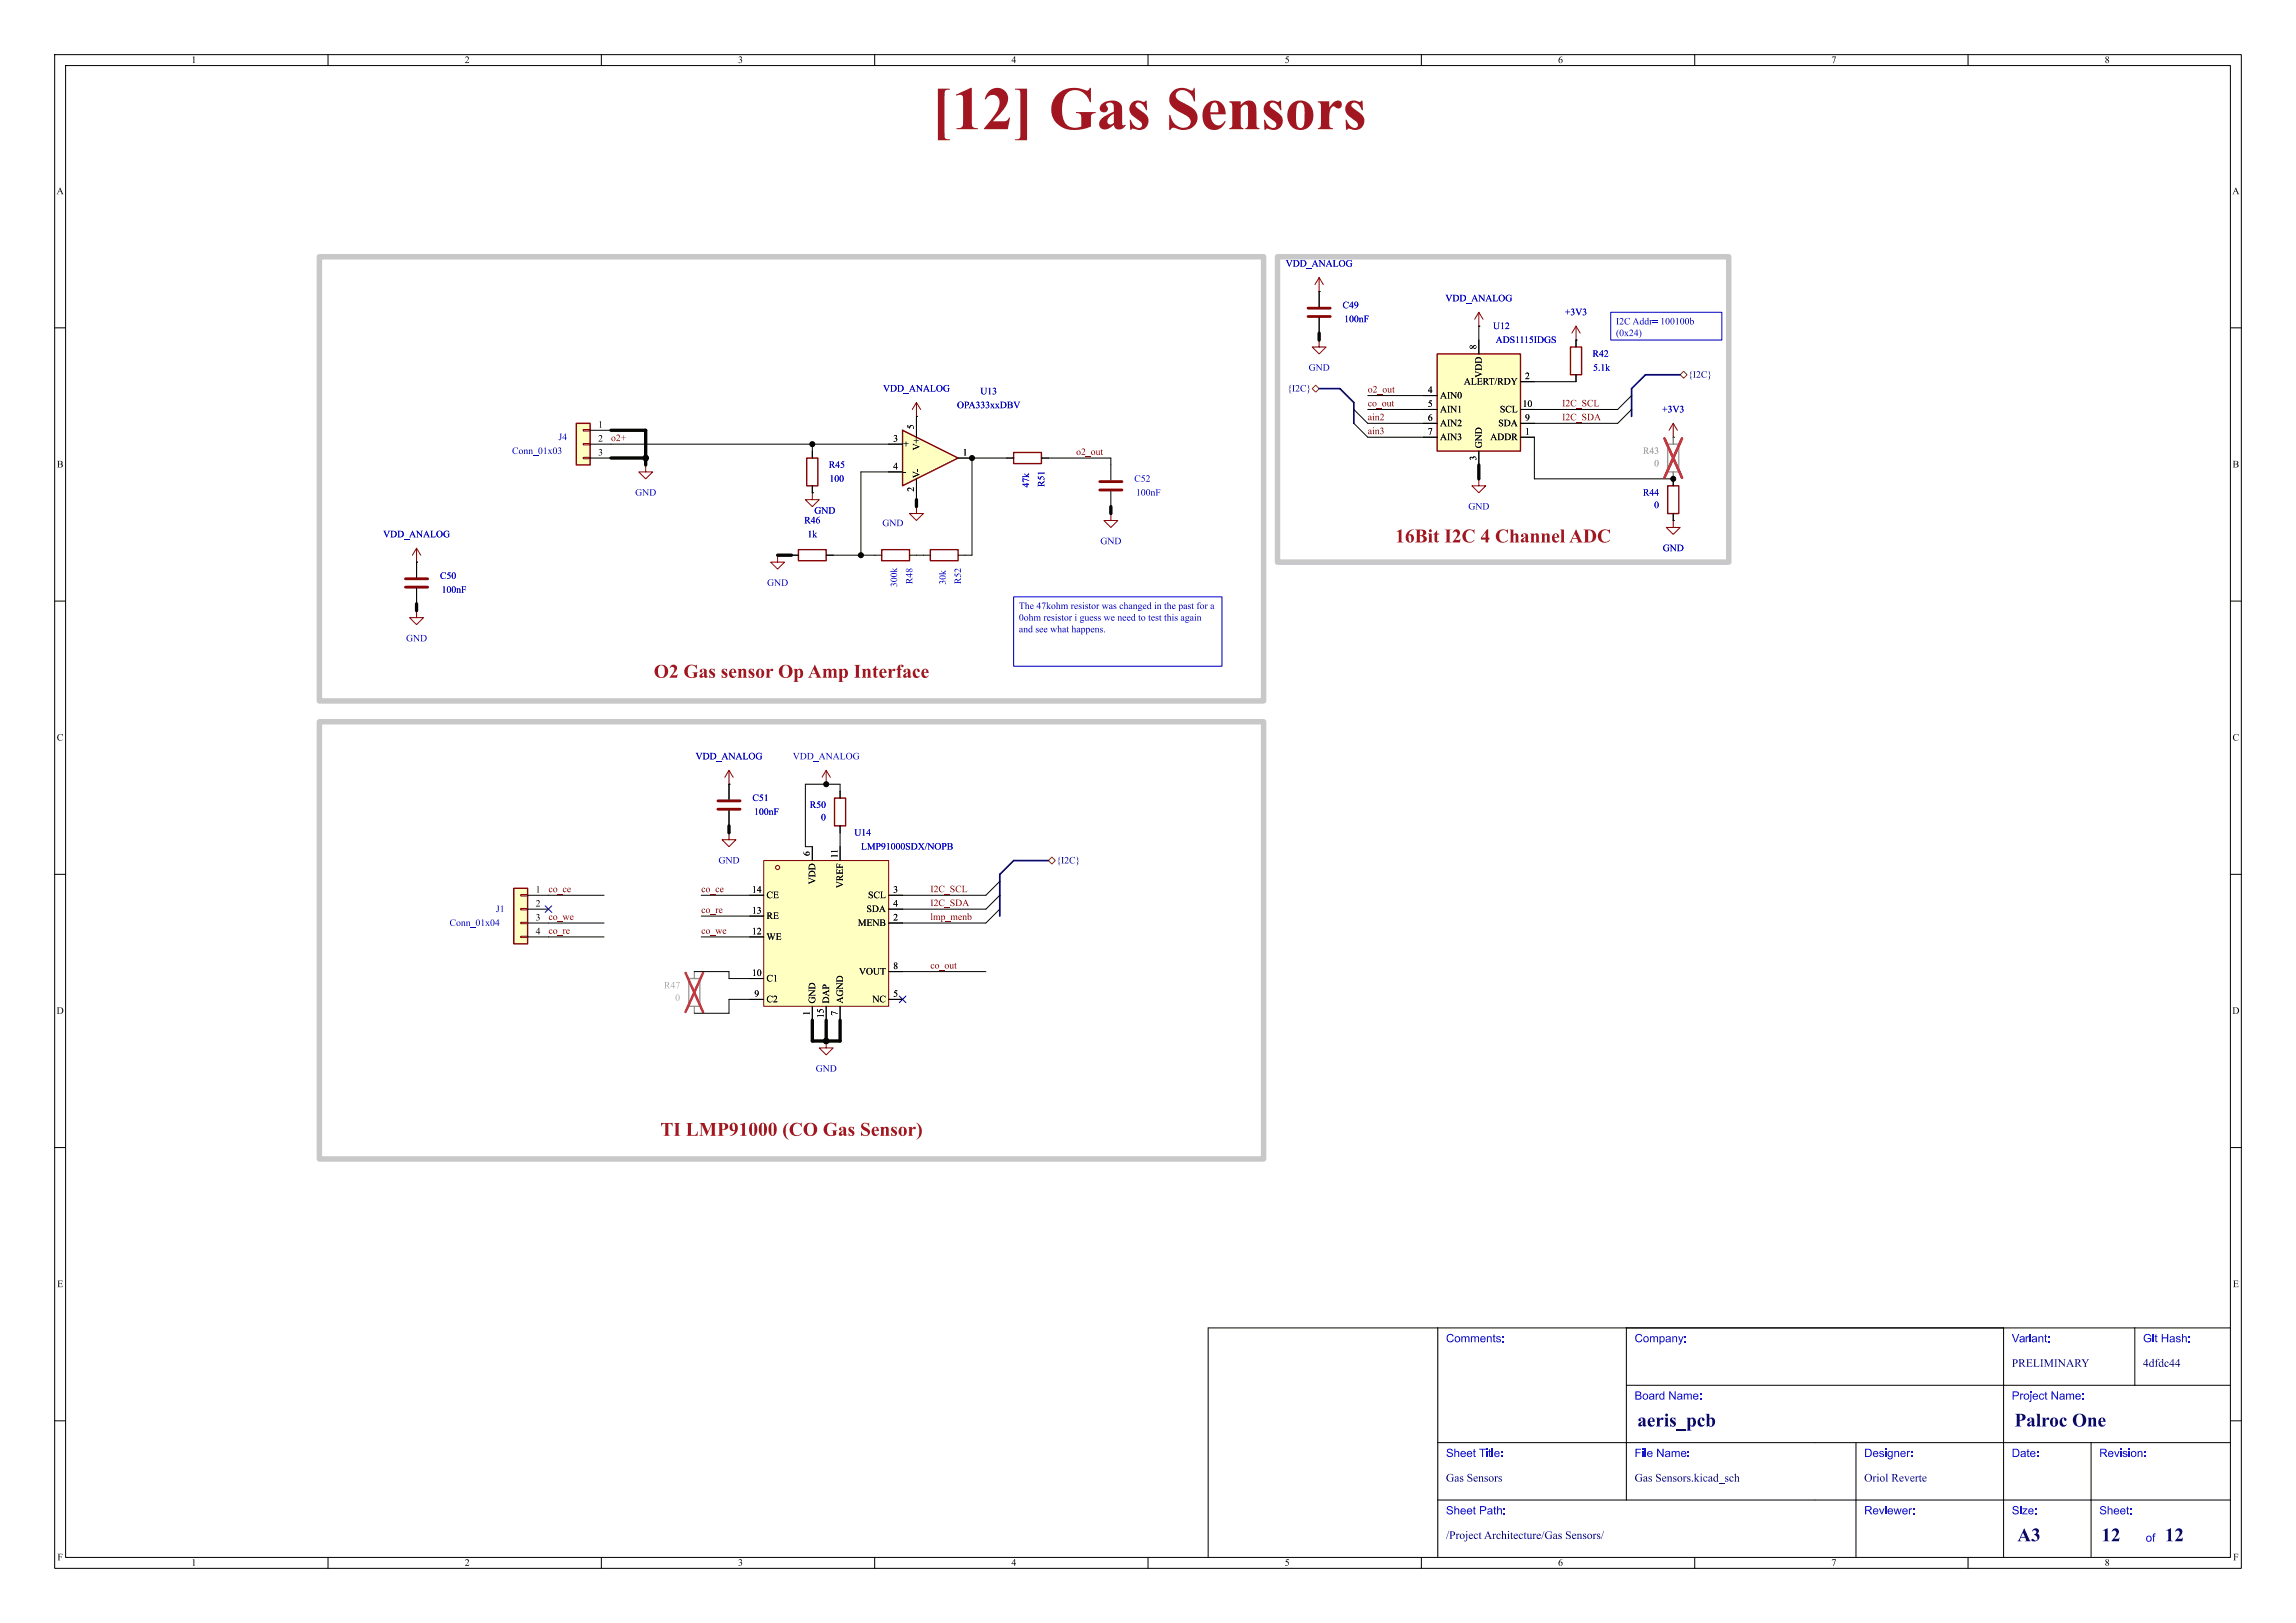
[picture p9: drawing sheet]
<svg xmlns="http://www.w3.org/2000/svg" width="420mm" height="297mm" viewBox="0 0 420 297" stroke-linecap="round" stroke-linejoin="round" font-family="sans-serif">
<defs><g id="words">
<text font-size="11.1" fill="#a21622" x="170.4" y="26.5">[12]GasSensors</text>
<g font-size="3.5" fill="#a21622">
<text x="255.2" y="99.7">16BitI2C 4 ChannelADC</text>
<text x="119.6" y="124.5">O2 GassensorOp AmpInterface</text>
<text x="120.8" y="208.3">TI LMP91000(CO GasSensor)</text>
</g>
<g font-size="3.5" fill="#00007f">
<text x="299.5" y="261.9">aeris_pcb</text>
<text x="368.5" y="261.9">PalrocOne</text>
<text x="369" y="282.9">A3</text>
<text x="384.4" y="282.9">12</text>
<text x="396" y="282.9">12</text>
</g>
<g font-size="2.1" fill="#00f">
<text x="264.5" y="246.2">Comments:</text>
<text x="299" y="246.2">Company:</text>
<text x="368" y="246.2">Variant:</text>
<text x="392" y="246.2">Git Hash:</text>
<text x="299" y="256.7">Board Name:</text>
<text x="368" y="256.7">Project Name:</text>
<text x="264.5" y="267.2">Sheet Title:</text>
<text x="299" y="267.2">File Name:</text>
<text x="341" y="267.2">Designer:</text>
<text x="368" y="267.2">Date:</text>
<text x="384" y="267.2">Revision:</text>
<text x="264.5" y="277.7">Sheet Path:</text>
<text x="341" y="277.7">Reviewer:</text>
<text x="368" y="277.7">Size:</text>
<text x="384" y="277.7">Sheet:</text>
<text x="392.5" y="282.7">of</text>
</g>
<g font-size="2.1" fill="#00007f">
<text x="368" y="250.7">PRELIMINARY</text>
<text x="392" y="250.7">4dfdc44</text>
<text x="264.5" y="271.7">GasSensors</text>
<text x="299" y="271.7">GasSensors.kicad_sch</text>
<text x="341" y="271.7">Oriol Reverte</text>
<text x="264.5" y="282.2">/ProjectArchitecture/GasSensors/</text>
</g>
<g font-size="1.8">
<text x="35" y="12">1</text>
<text x="85" y="12">2</text>
<text x="135" y="12">3</text>
<text x="185" y="12">4</text>
<text x="235" y="12">5</text>
<text x="285" y="12">6</text>
<text x="335" y="12">7</text>
<text x="385" y="12">8</text>
<text x="10.3" y="36">A</text>
<text x="408.3" y="36">A</text>
<text x="270.3" y="63.9" transform="rotate(-90 270.3 63.9)">8</text>
<text x="267.8" y="70.8">ALERT/RDY</text>
<text x="271.5" y="69.1" transform="rotate(-90 271.5 69.1)">VDD</text>
<text x="279" y="69.6">2</text>
<text x="261.2" y="72.1">4</text>
<text x="261.2" y="74.7">5</text>
<text x="261.2" y="77.2">6</text>
<text x="263.4" y="73.4">AIN0</text>
<text x="263.4" y="75.9">AIN1</text>
<text x="274.4" y="75.9">SCL</text>
<text x="278.5" y="74.7">10</text>
<text x="279" y="77.2">9</text>
<text x="109.4" y="78.5">1</text>
<text x="109.4" y="81">2</text>
<text x="109.4" y="83.6">3</text>
<text x="163.4" y="81">3</text>
<text x="165.2" y="82.3">+</text>
<text x="167.4" y="78.5" transform="rotate(-90 167.4 78.5)">5</text>
<text x="168.6" y="82.4" transform="rotate(-90 168.6 82.4)">V+</text>
<text x="176.1" y="83.6">1</text>
<text x="261.2" y="79.8">7</text>
<text x="263.4" y="78.5">AIN2</text>
<text x="263.4" y="81">AIN3</text>
<text x="271.5" y="82" transform="rotate(-90 271.5 82)">GND</text>
<text x="272.6" y="81">ADDR</text>
<text x="274.1" y="78.5">SDA</text>
<text x="279" y="79.8">1</text>
<text x="10.4" y="86">B</text>
<text x="163.4" y="86.1">4</text>
<text x="165.2" y="87.3">-</text>
<text x="167.4" y="90" transform="rotate(-90 167.4 90)">2</text>
<text x="168.6" y="87.5" transform="rotate(-90 168.6 87.5)">V-</text>
<text x="270.3" y="84.3" transform="rotate(-90 270.3 84.3)">3</text>
<text x="408.4" y="86">B</text>
<text x="10.4" y="136">C</text>
<text x="408.4" y="136">C</text>
<text x="148.3" y="156.7" transform="rotate(-90 148.3 156.7)">6</text>
<text x="149.6" y="161.8" transform="rotate(-90 149.6 161.8)">VDD</text>
<text x="153.4" y="157.1" transform="rotate(-90 153.4 157.1)">11</text>
<text x="98" y="163.6">1</text>
<text x="98" y="166.1">2</text>
<text x="137.5" y="163.6">14</text>
<text x="137.5" y="167.4">13</text>
<text x="140.2" y="164.8">CE</text>
<text x="154.7" y="162.5" transform="rotate(-90 154.7 162.5)">VREF</text>
<text x="158.5" y="167.4">SDA</text>
<text x="158.8" y="164.8">SCL</text>
<text x="163.4" y="163.6">3</text>
<text x="163.4" y="166.1">4</text>
<text x="98" y="168.7">3</text>
<text x="98" y="171.2">4</text>
<text x="137.5" y="171.2">12</text>
<text x="140.2" y="168.6">RE</text>
<text x="140.2" y="172.4">WE</text>
<text x="156.9" y="169.9">MENB</text>
<text x="163.4" y="168.7">2</text>
<text x="137.5" y="178.8">10</text>
<text x="157.1" y="178.8">VOUT</text>
<text x="163.4" y="177.5">8</text>
<text x="138" y="182.6">9</text>
<text x="140.2" y="180.1">C1</text>
<text x="140.2" y="183.9">C2</text>
<text x="148.3" y="185.9" transform="rotate(-90 148.3 185.9)">1</text>
<text x="149.6" y="183.6" transform="rotate(-90 149.6 183.6)">GND</text>
<text x="152.1" y="183.6" transform="rotate(-90 152.1 183.6)">DAP</text>
<text x="153.4" y="185.9" transform="rotate(-90 153.4 185.9)">7</text>
<text x="154.7" y="183.6" transform="rotate(-90 154.7 183.6)">AGND</text>
<text x="159.6" y="183.9">NC</text>
<text x="163.4" y="182.6">5</text>
<text x="10.3" y="186">D</text>
<text x="150.9" y="186.3" transform="rotate(-90 150.9 186.3)">15</text>
<text x="408.3" y="186">D</text>
<text x="10.4" y="236">E</text>
<text x="408.4" y="236">E</text>
<text x="10.5" y="286">F</text>
<text x="35" y="287">1</text>
<text x="85" y="287">2</text>
<text x="135" y="287">3</text>
<text x="185" y="287">4</text>
<text x="235" y="287">5</text>
<text x="285" y="287">6</text>
<text x="335" y="287">7</text>
<text x="385" y="287">8</text>
<text x="408.5" y="286">F</text>
</g>
<g font-size="1.8" fill="#0000c2">
<text x="235.2" y="49.2">VDD_ANALOG</text>
<text x="245.6" y="56.9">C49</text>
<text x="245.9" y="59.4">100nF</text>
<text x="264.4" y="55.6">VDD_ANALOG</text>
<text x="286.3" y="58.1">+3V3</text>
<text x="273.1" y="60.7">U12</text>
<text x="273.6" y="63.2">ADS1115IDGS</text>
<text x="291.3" y="65.8">R42</text>
<text x="295.6" y="60.1">I2C Addr= 100100b</text>
<text x="295.6" y="62.2">(0x24)</text>
<text x="239.4" y="68.3">GND</text>
<text x="291.4" y="68.3">5.1k</text>
<text x="161.5" y="72.1">VDD_ANALOG</text>
<text x="175.1" y="75.2">OPA333xxDBV</text>
<text x="179.3" y="72.6">U13</text>
<text x="304" y="75.9">+3V3</text>
<text x="93.7" y="83.5">Conn_01x03</text>
<text x="102.2" y="81">J4</text>
<text x="151.6" y="86.1">R45</text>
<text x="151.7" y="88.6">100</text>
<text x="188.7" y="89.2" transform="rotate(-90 188.7 89.2)">47k</text>
<text x="191.5" y="89.1" transform="rotate(-90 191.5 89.1)">R51</text>
<text x="207.5" y="88.6">C52</text>
<text x="116.2" y="91.2">GND</text>
<text x="149" y="94.5">GND</text>
<text x="207.8" y="91.2">100nF</text>
<text x="268.6" y="93.7">GND</text>
<text x="300.5" y="91.2">R44</text>
<text x="302.6" y="93.4">0</text>
<text x="70.1" y="98.8">VDD_ANALOG</text>
<text x="147.1" y="96.2">R46</text>
<text x="147.7" y="98.8">1k</text>
<text x="161.4" y="96.7">GND</text>
<text x="201.3" y="100">GND</text>
<text x="304.1" y="101.3">GND</text>
<text x="80.5" y="106.4">C50</text>
<text x="140.3" y="107.7">GND</text>
<text x="164.6" y="107.4" transform="rotate(-90 164.6 107.4)">300k</text>
<text x="167.4" y="106.9" transform="rotate(-90 167.4 106.9)">R48</text>
<text x="173.5" y="107" transform="rotate(-90 173.5 107)">30k</text>
<text x="176.2" y="106.9" transform="rotate(-90 176.2 106.9)">R52</text>
<text x="80.8" y="108.9">100nF</text>
<text x="186.4" y="112.1">The47kohmresistorwaschangedin thepastfor a</text>
<text x="74.3" y="117.8">GND</text>
<text x="186.4" y="114.3">0ohmresistori guessweneedto testthisagain</text>
<text x="186.4" y="116.4">andseewhathappens.</text>
<text x="127.2" y="139.4">VDD_ANALOG</text>
<text x="145" y="139.4">VDD_ANALOG</text>
<text x="137.6" y="147">C51</text>
<text x="137.9" y="149.6">100nF</text>
<text x="148.1" y="148.3">R50</text>
<text x="150.2" y="150.6">0</text>
<text x="156.3" y="153.4">U14</text>
<text x="157.5" y="155.9">LMP91000SDX/NOPB</text>
<text x="131.4" y="158.5">GND</text>
<text x="90.7" y="167.4">J1</text>
<text x="82.2" y="169.9">Conn_01x04</text>
<text x="149.2" y="196.6">GND</text>
</g>
<g font-size="1.8" fill="#000084">
<text x="308.8" y="69.6">{I2C}</text>
<text x="235.5" y="72.1">{I2C}</text>
<text x="193.2" y="158.5">{I2C}</text>
</g>
<g font-size="1.8" fill="#840000">
<text x="250.2" y="77.1">ain2</text>
<text x="250.2" y="72">o2_out</text>
<text x="250.2" y="74.6">co_out</text>
<text x="285.8" y="77.1">I2C_SDA</text>
<text x="285.8" y="74.6">I2C_SCL</text>
<text x="111.8" y="80.9">o2+</text>
<text x="196.8" y="83.5">o2_out</text>
<text x="250.2" y="79.7">ain3</text>
<text x="100.3" y="163.5">co_ce</text>
<text x="128.3" y="163.5">co_ce</text>
<text x="128.3" y="167.3">co_re</text>
<text x="170.2" y="166">I2C_SDA</text>
<text x="170.2" y="163.5">I2C_SCL</text>
<text x="100.3" y="168.6">co_we</text>
<text x="100.3" y="171.1">co_re</text>
<text x="128.3" y="171.1">co_we</text>
<text x="170.2" y="168.6">lmp_menb</text>
<text x="170.2" y="177.5">co_out</text>
</g>
<g font-size="1.8" fill="#abaaa8">
<text x="300.5" y="83.5">R43</text>
<text x="302.6" y="85.8">0</text>
<text x="121.5" y="181.3">R47</text>
<text x="123.5" y="183.6">0</text>
</g>
</g></defs>
<g fill="none" stroke="#000" stroke-width=".18">
<path d="M10 10h400v277h-400zM12 12h396v273h-396zM60 10v2M110 10v2M160 10v2M210 10v2M260 10v2M310 10v2M360 10v2M10 60h2M408 60h2M10 110h2"/>
<path d="M408 110h2M10 160h2M408 160h2M10 210h2M408 210h2M263 243v42M297.5 253.5h110.5M297.5 243v31.5M366.5 243v42M390.5 243v10.5M408 243h-187v42M10 260h2"/>
<path d="M263 274.5h145M263 264h145M339.5 264v21M382.5 264v21M408 260h2M60 285v2M110 285v2M160 285v2M210 285v2M260 285v2M310 285v2M360 285v2"/>
</g>
<path d="M165.1 78.7l10.2 5.1-10.2 5.1z" fill="#ffffc2"/>
<path d="M165.1 78.7l10.2 5.1-10.2 5.1z" fill="none" stroke="#840000" stroke-width=".25"/>
<path d="M167.6 76.2v3.8M162.6 81.3h2.5M162.6 86.4h2.5M167.6 87.6v3.8M175.3 83.8h2.5M306.1 95.3h.1" fill="none" stroke="#000" stroke-width=".18"/>
<path d="M306.1 95.3v1.2h1.2l-1.2 1.3-1.3-1.3h1.3" fill="none" stroke="#840000" stroke-width=".18"/>
<path d="M139.7 157.5h22.9v26.7h-22.9z" fill="#ffffc2"/>
<g fill="none" stroke="#840000" stroke-width=".18">
<path d="M203.2 94v1.3h1.3l-1.3 1.2-1.3-1.2h1.3M133.3 141l-.7 1.2M133.3 141l.8 1.2M133.3 141v2.5M139.7 157.5h22.9v26.7h-22.9zM151.1 141l-.7 1.2M151.1 141l.8 1.2M151.1 141v2.5"/>
<circle cx="142.2" cy="158.8" r=".38"/>
</g>
<g fill="none" stroke="#000" stroke-width=".18">
<path d="M184.1 83.8h1.3M190.5 83.8h1.3M203.2 94h.1M133.3 143.5h.1M148.6 154.9v2.6M151.1 143.5h.1M153.7 144.8v1.3M153.7 151.1v1.3M162.6 163.8h2.5M162.6 166.4h2.5M162.6 168.9h2.5M162.6 177.8h2.5"/>
<path d="M137.2 182.9h2.5M148.6 184.2v2.5M153.7 184.2v2.5M162.6 182.9h2.5"/>
</g>
<path d="M185.4 82.8h5.1v2h-5.1zM152.7 146.1h2v5h-2z" fill="none" stroke="#840000" stroke-width=".25"/>
<path d="M94 162.6h2.5v10.1h-2.5z" fill="#ffffc2"/>
<path d="M161.3 100.6h5.1v2h-5.1zM170.2 100.6h5.1v2h-5.1zM94 162.6h2.5v10.1h-2.5z" fill="none" stroke="#840000" stroke-width=".25"/>
<path d="M167.6 73.7l-.7 1.2M167.6 73.7l.8 1.2M167.6 73.7v2.5M167.6 92.7v1.3h1.3l-1.3 1.3-1.2-1.3h1.2M95.2 163.7h1.3v.3h-1.3zM95.2 166.2h1.3v.3h-1.3zM95.2 168.8h1.3v.2h-1.3zM95.2 171.3h1.3v.3h-1.3zM151.1 190.5v1.3h1.3l-1.3 1.2-1.2-1.2h1.2" fill="none" stroke="#840000" stroke-width=".18"/>
<g fill="none" stroke="#000" stroke-width=".18">
<path d="M167.6 76.2h.1M167.6 92.7h.1M203.2 85.1v2.8M203.2 89.9v2.8M160 101.6h1.3M166.4 101.6h1.2M168.9 101.6h1.3M175.3 101.6h1.2M133.3 143.5v2.8M133.3 148.3v2.8M96.5 163.8h3.8M96.5 166.4h3.8"/>
<path d="M96.5 168.9h3.8M96.5 171.5h3.8M151.1 190.5h.1"/>
</g>
<path d="M201.2 88.1h4M201.2 89.7h4M131.3 146.6h4.1M131.3 148.1h4.1" fill="none" stroke="#840000" stroke-width=".51"/>
<path d="M105.4 77.5h2.5v7.6h-2.5z" fill="#ffffc2"/>
<path d="M105.4 77.5h2.5v7.6h-2.5zM287.3 63.5h2v5.1h-2zM147.6 83.8h2v5.1h-2zM305.1 88.9h2v5.1h-2zM146 100.6h5.1v2h-5.1z" fill="none" stroke="#840000" stroke-width=".25"/>
<g fill="none" stroke="#840000" stroke-width=".18">
<path d="M241.3 50.8l-.8 1.3M241.3 50.8l.8 1.3M241.3 50.8v2.5M106.7 78.6h1.2v.3h-1.2zM241.3 62.2v1.3h1.3l-1.3 1.3-1.3-1.3h1.3M306.1 77.5l-.8 1.2M306.1 77.5l.7 1.2M306.1 77.5v2.5M106.7 81.2h1.2v.2h-1.2zM106.7 83.7h1.2v.2h-1.2zM118.1 85.1v1.3h1.3l-1.3 1.2-1.3-1.2h1.3M148.6 90.2v1.2h1.3l-1.3 1.3-1.3-1.3h1.3"/>
<path d="M76.2 111.8v1.2h1.3l-1.3 1.3-1.3-1.3h1.3M76.2 100.3l-.8 1.3M76.2 100.3l.8 1.3M76.2 100.3v2.6M142.2 101.6v1.3h1.3l-1.3 1.2-1.2-1.2h1.2M133.3 152.4v1.3h1.3l-1.3 1.2-1.2-1.2h1.2"/>
</g>
<g fill="none" stroke="#000" stroke-width=".18">
<path d="M241.3 53.3h.1M241.3 53.3v2.8M241.3 58.2v2.8M107.9 78.7h3.9M241.3 62.2h.1M288.3 62.2v1.3M288.3 68.6v1.3M107.9 81.3h3.9M107.9 83.8h3.9M118.1 85.1h.1M148.6 90.2h.1M148.6 82.6v1.2"/>
<path d="M148.6 88.9v1.3M306.1 80h.1M306.1 87.6v1.3M306.1 94v1.3M76.2 102.9h.1M76.2 111.8h.1M76.2 102.9v2.8M76.2 107.7v2.8M142.2 101.6h.1M144.8 101.6h1.2M151.1 101.6h1.3M133.3 152.4h.1"/>
</g>
<path d="M305.1 81.3h2v5.1h-2zM126 179.1h2v5.1h-2z" fill="none" stroke="#9c9b98" stroke-width=".25"/>
<path d="M306.1 80v1.3M306.1 86.4v1.2M127 177.8v1.3M127 184.2v1.2" fill="none" stroke="#7a7a77" stroke-width=".18"/>
<path d="M304.5 80.2l3.2 7.2M307.7 80.2l-3.2 7.2M125.4 178l3.2 7.2M128.6 178l-3.2 7.2" fill="none" stroke="#e12e31" stroke-width=".46"/>
<path d="M239.3 56.4h4M239.3 57.9h4M74.2 105.9h4M74.2 107.4h4" fill="none" stroke="#840000" stroke-width=".51"/>
<path d="M262.9 64.8h15.2v17.8h-15.2z" fill="#ffffc2"/>
<path d="M262.9 64.8h15.2v17.8h-15.2z" fill="none" stroke="#840000" stroke-width=".25"/>
<g fill="none" stroke="#000" stroke-width=".18">
<path d="M270.5 59.7h.1M270.5 59.7v5.1M247.6 74.9l2.6 2.6h12.7M247.6 77.5l2.6 2.5h12.7M250.2 72.4h12.7M250.2 74.9h12.7M278.1 69.9h10.2M288.3 62.2h.1M298.4 72.4l-2.5 2.5h-15.2M298.4 74.9l-2.5 2.6h-17.8M111.8 81.3h50.8M148.6 81.3v1.3"/>
<path d="M162.6 86.4h-5.1v15.2M184.1 83.8h-6.3v17.8h-1.3M191.8 83.8h11.4v1.3M270.5 87.6h.1M270.5 82.6v2.5M278.1 80h2.6v7.6h25.4M152.4 101.6h7.6M167.6 101.6h1.3M153.7 144.8v-1.3h-6.4v11.4h1.3M153.7 152.4v2.5M100.3 171.5h10.2M100.3 163.8h10.2"/>
<path d="M100.3 168.9h10.2M127 177.8h6.3v1.3h3.9M128.3 171.5h8.9M128.3 167.6h8.9M128.3 163.8h8.9M165.1 177.8h15.2M182.9 161.3l-2.6 2.5h-15.2M182.9 166.4l-2.6 2.5h-15.2M182.9 163.8l-2.6 2.6h-15.2M137.2 182.9h-3.9v2.5h-6.3"/>
</g>
<path d="M270.5 57.2l-.8 1.2M270.5 57.2l.8 1.2M270.5 57.2v2.5M288.3 59.7l-.8 1.3M288.3 59.7l.8 1.3M288.3 59.7v2.5M270.5 87.6v1.3h1.3l-1.3 1.3-1.3-1.3h1.3" fill="none" stroke="#840000" stroke-width=".18"/>
<path d="M240 71.1l.7-.6 .6 .6-.6 .7zM307.3 68.6l.7-.7 .6 .7-.6 .6zM191.8 157.5l.6-.7 .6 .7-.6 .6z" fill="none" stroke="#725600" stroke-width=".18"/>
<path d="M241.3 71.1h3.8l2.5 2.6v3.8M307.3 68.6h-6.3l-2.6 2.5v5.1M191.8 157.5h-6.4l-2.5 2.5v7.6" fill="none" stroke="#000084" stroke-width=".3"/>
<path d="M111.8 78.7h6.3v6.4M241.3 61v1.2M111.8 83.8h6.3M167.6 91.4v1.3M203.2 92.7v1.3M270.5 85.1v2.5M76.2 110.5v1.3M142.2 101.6h2.6M133.3 151.1v1.3M148.6 186.7v3.8h5.1v-3.8M151.1 186.7v3.8" fill="none" stroke="#000" stroke-width=".61"/>
<path d="M99.7 165.8l1.2 1.2M100.9 165.8l-1.2 1.2M164.5 182.3l1.2 1.2M165.7 182.3l-1.2 1.2" fill="none" stroke="#000084" stroke-width=".18"/>
<path d="M185.4 109.2h38.1v12.7h-38.1z" fill="none" stroke="#0000c2" stroke-width=".18"/>
<g fill="#0000c2">
<path d="M187.5 110.3l.2-.1v.6l.3-.2 .2 .1 .1 .7h-.4l.2-.1v-.5l-.2-.1-.2 .1 .1 .6h.1h-.4l.1-.1v-.8z"/>
<path d="M191.4 110.3l.2-.1v.8l.3-.3v-.1h.3l-.4 .4 .5 .4h-.4l-.3-.4 .1 .4h.1h-.4l.1-.1v-.9z"/>
<path d="M193.1 110.3l.3-.1v.6l.2-.2 .2 .1 .2 .7h-.4l.1-.1v-.5l-.1-.1-.2 .1v.5l.2 .1h-.4l.1-.1v-.8z"/>
<path d="M205.5 110.3l.3-.1v.6l.2-.2 .2 .1 .2 .7h-.4l.1-.1v-.5l-.1-.1-.2 .1v.6h.1h-.4l.2-.1v-.8z"/>
<path d="M210.2 110.3l.3-.1v1.1l.2 .1-.3 .1v-.1h-.4l-.2-.2v-.2h.2l.1 .3h.3l-.1-.6h-.2l-.1 .3h-.2l.3-.3h.3v-.4z"/>
<path d="M213.4 110.3l.3-.1v.6l.2-.2 .2 .1 .2 .7h-.4l.1-.1v-.5l-.1-.1-.2 .1v.5l.1 .1h-.4l.2-.1v-.8z"/>
<path d="M219.2 110.3l.2-.1 .2 .1-.1 .1-.1-.1-.2 .1v.2l.2 .1h-.2v.6l.2 .1h-.5l.2-.1v-.6l-.2-.1h.2z"/>
<path d="M186.6 112.5l.1-.1a.6 .6 0 0 1 .6 .5 .6 .6 0 0 1-.4 .7h-.2l-.2-.2-.1-.4h.2a.3 .3 0 0 0 0 .4 .3 .3 0 0 0 .3 .1l.1-.7-.1-.4a.36 .36 0 0 0-.3 .6h-.2z"/>
<path d="M188.2 112.4l.2-.1v.6l.2-.1h.2l.2 .8h-.4l.2-.2v-.5h-.2l-.2 .1v.5l.2 .1h-.4l.1-.1v-.8z"/>
<path d="M207.3 112.4l.3-.1v1.1l.1 .1-.2 .1v-.1l-.4 .1-.2-.3v-.2h.2l.1 .4 .3-.1-.1-.6h-.2l-.1 .3h-.2l.2-.3h.4v-.3z"/>
<path d="M213.4 112.4l.3-.1v.6l.2-.1h.2l.2 .8h-.4l.1-.2v-.5h-.1l-.2 .1v.5l.1 .1h-.4l.2-.1v-.8z"/>
<path d="M188.5 114.6l.3-.1v1.1h.1l-.2 .1v-.1l-.4 .1-.2-.3v-.1h.2l.1 .3h.3l-.1-.6h-.2l-.1 .3h-.2l.2-.4 .4 .1v-.4z"/>
<path d="M193.4 114.6l.3-.1v.6l.2-.2 .2 .1 .2 .7h-.4l.1-.2v-.4l-.1-.1-.2 .1v.5l.1 .1h-.4l.1-.1v-.8z"/>
<path d="M196 114.6l.3-.1v.6l.2-.2 .2 .1 .2 .7h-.4l.1-.2v-.4l-.1-.1-.2 .1v.5l.1 .1h-.4l.1-.1v-.8z"/>
<circle cx="198.2" cy="110.3" r=".09"/>
<circle cx="211.4" cy="110.3" r=".09"/>
</g>
<path d="M294.6 57.2h20.4v5h-20.4z" fill="none" stroke="#0000c2" stroke-width=".18"/>
<g fill="#0000c2">
<path d="M300.4 58.2l.2-.1 .1 1.1 .1 .1-.3 .1v-.1l-.4 .1-.1-.3v-.2h.1l.1 .4 .3-.1-.1-.6h-.2l-.1 .3h-.1l.2-.3h.3v-.3z"/>
<path d="M301.3 58.2l.2-.1v1.1l.2 .1-.3 .1v-.1l-.4 .1-.2-.3v-.2h.2l.1 .4 .3-.1-.1-.6h-.2l-.1 .3h-.2l.3-.3h.3v-.3z"/>
<path d="M309 58.2l.3-.1v.6a.39 .39 0 0 1 .6 .2 .39 .39 0 0 1-.5 .5l-.2-.1v-.5h.1v.4a.27 .27 0 0 0 .4-.2 .27 .27 0 0 0-.4-.2h-.1v-.5z"/>
<path d="M296 60.4l.1-.1a1.2 1.2 0 0 0 0 1.6l-.3-.3-.1-.4v-.5z"/>
<path d="M299.8 60.3a.92 .92 0 0 1 0 1.6 1.2 1.2 0 0 0 0-1.6z"/>
</g>
<path d="M58.4 47h172.7v81.3h-172.7zM233.7 47h82.5v55.9h-82.5zM58.4 132.1h172.7v80h-172.7z" fill="none" stroke="#c8c8c8" stroke-width="1"/>
<g fill="none" stroke="#000" stroke-width=".18">
<path d="M241.3 53.3h.1M241.3 53.3v2.8M241.3 58.2v2.8M270.5 59.7h.1M167.6 76.2h.1M167.6 76.2v3.8M260.3 72.4h2.6M260.3 74.9h2.6M260.3 77.5h2.6M270.5 62.2v2.6M278.1 77.5h2.6M278.1 69.9h2.6"/>
<path d="M288.3 62.2h.1M288.3 62.2v1.3M288.3 68.6v1.3M148.6 90.2h.1M148.6 82.6v1.2M148.6 88.9v1.3M162.6 81.3h2.5M162.6 86.4h2.5M167.6 87.6v3.8M175.3 83.8h2.5M184.1 83.8h1.3M190.5 83.8h1.3"/>
<path d="M260.3 80h2.6M270.5 82.6v2.5M278.1 80h2.6M306.1 95.3h.1M306.1 80h.1M306.1 87.6v1.3M306.1 94v1.3M76.2 102.9h.1M76.2 102.9v2.8M76.2 107.7v2.8M144.8 101.6h1.2M151.1 101.6h1.3"/>
<path d="M133.3 143.5h.1M133.3 143.5v2.8M133.3 148.3v2.8M148.6 154.9v2.6M153.7 144.8v1.3M153.7 151.1v1.3M162.6 163.8h2.5M162.6 166.4h2.5M162.6 168.9h2.5M162.6 177.8h2.5M137.2 182.9h2.5M148.6 184.2v2.5"/>
<path d="M153.7 184.2v2.5M162.6 182.9h2.5"/>
</g>
<path d="M306.1 80v1.3M306.1 86.4v1.2" fill="none" stroke="#7a7a77" stroke-width=".18"/>
<path d="M304.5 80.2l3.2 7.2M307.7 80.2l-3.2 7.2" fill="none" stroke="#e12e31" stroke-width=".46"/>
<g fill="#000" stroke="#000" stroke-width=".18">
<circle cx="118.1" cy="83.8" r=".52"/>
<circle cx="148.6" cy="81.3" r=".46"/>
<circle cx="177.8" cy="83.8" r=".46"/>
<circle cx="306.1" cy="87.6" r=".46"/>
<circle cx="157.5" cy="101.6" r=".46"/>
<circle cx="151.1" cy="143.5" r=".46"/>
<circle cx="151.1" cy="190.5" r=".52"/>
</g>
<use href="#words"/>
</svg>
